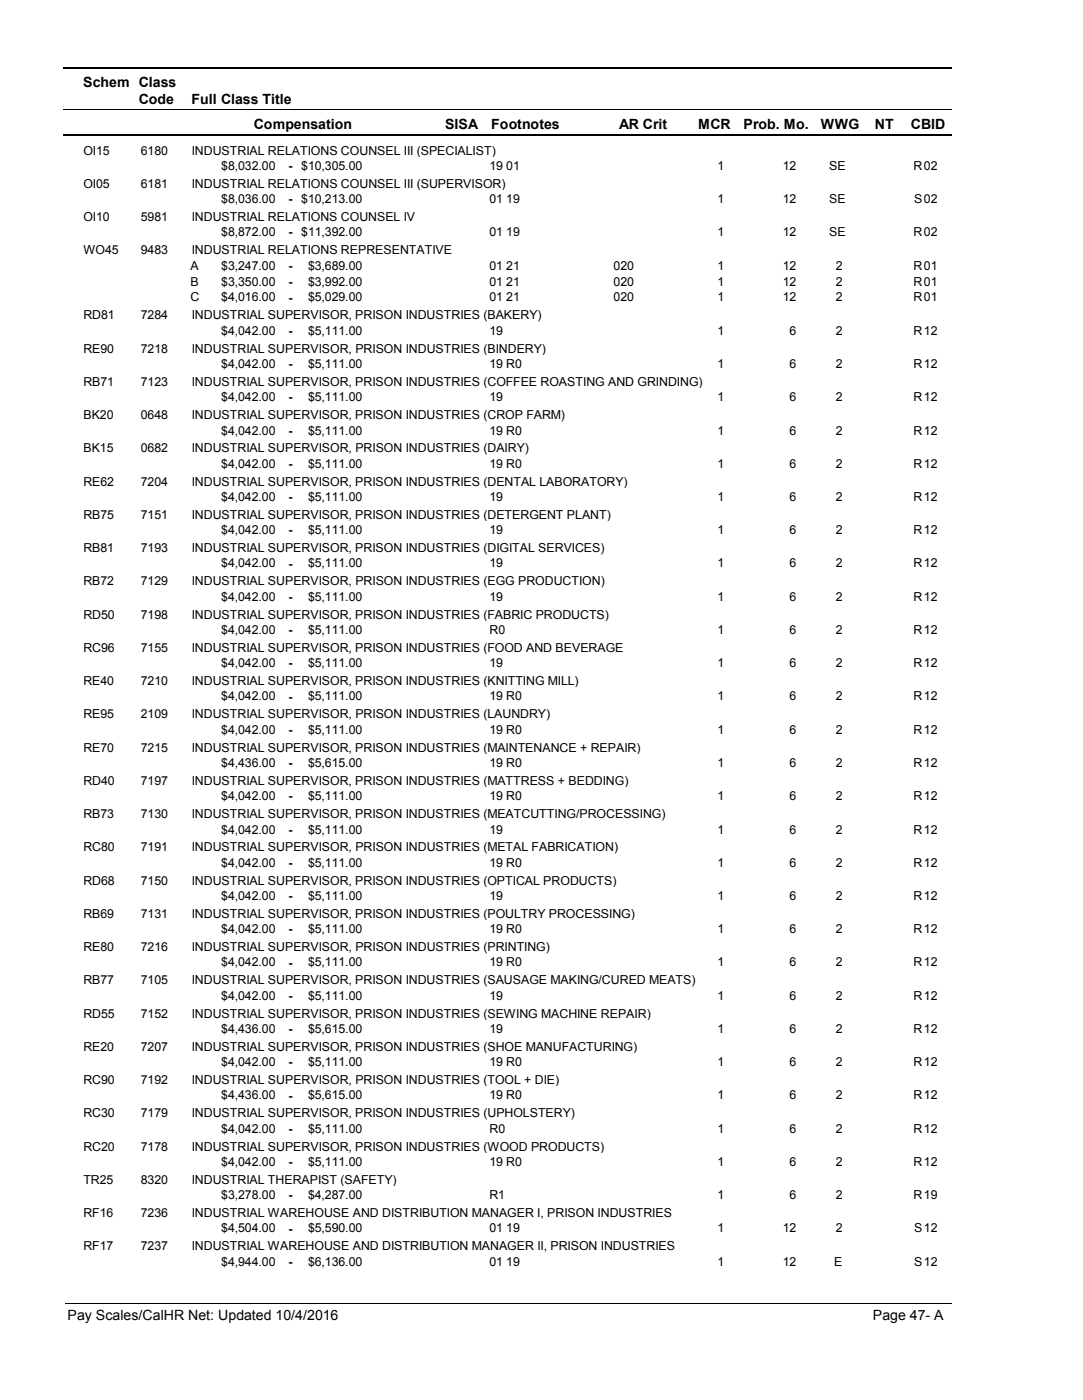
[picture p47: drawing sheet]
<svg xmlns="http://www.w3.org/2000/svg" width="216mm" height="279mm" viewBox="0 0 216 279" stroke-linecap="round" stroke-linejoin="round" font-family="sans-serif">
<defs><g id="words">
<g font-size="2.8">
<text x="16.6" y="17.3">Schem Class</text>
<text x="27.7" y="20.7">Code</text>
<text x="38.2" y="20.7">Full Class Title</text>
<text x="50.6" y="25.7">Compensation</text>
<text x="88.7" y="25.7">SISA</text>
<text x="98" y="25.7">Footnotes</text>
<text x="123.5" y="25.7">AR Crit</text>
<text x="139.2" y="25.7">MCR</text>
<text x="148.3" y="25.7">Prob. Mo.</text>
<text x="163.7" y="25.7">WWG</text>
<text x="174.5" y="25.7">NT</text>
<text x="181.6" y="25.7">CBID</text>
<text x="13.5" y="263.5">Pay Scales/CalHR Net: Updated 10/4/2016</text>
<text x="174.1" y="263.5">Page 47- A</text>
</g>
<g font-size="2.5">
<text x="16.6" y="30.8">OI15</text>
<text x="28.1" y="30.8">6180</text>
<text x="38.2" y="30.8">INDUSTRIAL RELATIONS COUNSEL III (SPECIALIST)</text>
<text x="44.1" y="33.9">$8,032.00</text>
<text x="57.5" y="33.9">-</text>
<text x="60.1" y="33.9">$10,305.00</text>
<text x="97.6" y="33.9">19 01</text>
<text x="143.1" y="33.9">1</text>
<text x="156.1" y="33.9">12</text>
<text x="165.4" y="33.9">SE</text>
<text x="182.2" y="33.9">R</text>
<text x="184.2" y="33.9">02</text>
<text x="16.6" y="37.5">OI05</text>
<text x="28.1" y="37.5">6181</text>
<text x="38.2" y="37.5">INDUSTRIAL RELATIONS COUNSEL III (SUPERVISOR)</text>
<text x="44.1" y="40.6">$8,036.00</text>
<text x="57.5" y="40.6">-</text>
<text x="60.1" y="40.6">$10,213.00</text>
<text x="97.6" y="40.6">01 19</text>
<text x="143.1" y="40.6">1</text>
<text x="156.1" y="40.6">12</text>
<text x="165.4" y="40.6">SE</text>
<text x="182.3" y="40.6">S</text>
<text x="184.2" y="40.6">02</text>
<text x="16.6" y="44.1">OI10</text>
<text x="28.1" y="44.1">5981</text>
<text x="38.2" y="44.1">INDUSTRIAL RELATIONS COUNSEL IV</text>
<text x="44.1" y="47.2">$8,872.00</text>
<text x="57.5" y="47.2">-</text>
<text x="60.1" y="47.2">$11,392.00</text>
<text x="97.6" y="47.2">01 19</text>
<text x="143.1" y="47.2">1</text>
<text x="156.1" y="47.2">12</text>
<text x="165.4" y="47.2">SE</text>
<text x="182.2" y="47.2">R</text>
<text x="184.2" y="47.2">02</text>
<text x="16.6" y="50.7">WO45</text>
<text x="28.1" y="50.7">9483</text>
<text x="38" y="53.8">A</text>
<text x="38.2" y="50.7">INDUSTRIAL RELATIONS REPRESENTATIVE</text>
<text x="44.1" y="53.8">$3,247.00</text>
<text x="57.5" y="53.9">-</text>
<text x="61.4" y="53.8">$3,689.00</text>
<text x="97.6" y="53.8">01 21</text>
<text x="122.4" y="53.8">020</text>
<text x="143.1" y="53.8">1</text>
<text x="156.1" y="53.8">12</text>
<text x="166.6" y="53.8">2</text>
<text x="182.2" y="53.8">R</text>
<text x="184.2" y="53.8">01</text>
<text x="38" y="57">B</text>
<text x="44.1" y="57">$3,350.00</text>
<text x="57.5" y="57">-</text>
<text x="61.4" y="57">$3,992.00</text>
<text x="97.6" y="57">01 21</text>
<text x="122.4" y="57">020</text>
<text x="143.1" y="57">1</text>
<text x="156.1" y="57">12</text>
<text x="166.6" y="57">2</text>
<text x="182.2" y="57">R</text>
<text x="184.2" y="57">01</text>
<text x="16.6" y="63.8">RD81</text>
<text x="28.1" y="63.8">7284</text>
<text x="38" y="60.2">C</text>
<text x="38.2" y="63.8">INDUSTRIAL SUPERVISOR, PRISON INDUSTRIES (BAKERY)</text>
<text x="44.1" y="60.2">$4,016.00</text>
<text x="57.5" y="60.2">-</text>
<text x="61.4" y="60.2">$5,029.00</text>
<text x="97.6" y="60.2">01 21</text>
<text x="122.4" y="60.2">020</text>
<text x="143.1" y="60.2">1</text>
<text x="156.1" y="60.2">12</text>
<text x="166.6" y="60.2">2</text>
<text x="182.2" y="60.2">R</text>
<text x="184.2" y="60.2">01</text>
<text x="16.6" y="70.4">RE90</text>
<text x="28.1" y="70.4">7218</text>
<text x="38.2" y="70.4">INDUSTRIAL SUPERVISOR, PRISON INDUSTRIES (BINDERY)</text>
<text x="44.1" y="66.8">$4,042.00</text>
<text x="57.5" y="66.9">-</text>
<text x="61.4" y="66.8">$5,111.00</text>
<text x="97.6" y="66.8">19</text>
<text x="143.1" y="66.8">1</text>
<text x="157.5" y="66.8">6</text>
<text x="166.6" y="66.8">2</text>
<text x="182.2" y="66.8">R</text>
<text x="184.2" y="66.8">12</text>
<text x="16.6" y="77">RB71</text>
<text x="28.1" y="77">7123</text>
<text x="38.2" y="77">INDUSTRIAL SUPERVISOR, PRISON INDUSTRIES (COFFEE ROASTING AND GRINDING)</text>
<text x="44.1" y="73.4">$4,042.00</text>
<text x="57.5" y="73.5">-</text>
<text x="61.4" y="73.4">$5,111.00</text>
<text x="97.6" y="73.4">19 R0</text>
<text x="143.1" y="73.4">1</text>
<text x="157.5" y="73.4">6</text>
<text x="166.6" y="73.4">2</text>
<text x="182.2" y="73.4">R</text>
<text x="184.2" y="73.4">12</text>
<text x="16.6" y="83.7">BK20</text>
<text x="28.1" y="83.7">0648</text>
<text x="38.2" y="83.7">INDUSTRIAL SUPERVISOR, PRISON INDUSTRIES (CROP FARM)</text>
<text x="44.1" y="80.1">$4,042.00</text>
<text x="57.5" y="80.1">-</text>
<text x="61.4" y="80.1">$5,111.00</text>
<text x="97.6" y="80.1">19</text>
<text x="143.1" y="80.1">1</text>
<text x="157.5" y="80.1">6</text>
<text x="166.6" y="80.1">2</text>
<text x="182.2" y="80.1">R</text>
<text x="184.2" y="80.1">12</text>
<text x="44.1" y="86.7">$4,042.00</text>
<text x="57.5" y="86.8">-</text>
<text x="61.4" y="86.7">$5,111.00</text>
<text x="97.6" y="86.7">19 R0</text>
<text x="143.1" y="86.7">1</text>
<text x="157.5" y="86.7">6</text>
<text x="166.6" y="86.7">2</text>
<text x="182.2" y="86.7">R</text>
<text x="184.2" y="86.7">12</text>
<text x="16.6" y="90.3">BK15</text>
<text x="28.1" y="90.3">0682</text>
<text x="38.2" y="90.3">INDUSTRIAL SUPERVISOR, PRISON INDUSTRIES (DAIRY)</text>
<text x="44.1" y="93.3">$4,042.00</text>
<text x="57.5" y="93.4">-</text>
<text x="61.4" y="93.3">$5,111.00</text>
<text x="97.6" y="93.3">19 R0</text>
<text x="143.1" y="93.3">1</text>
<text x="157.5" y="93.3">6</text>
<text x="166.6" y="93.3">2</text>
<text x="182.2" y="93.3">R</text>
<text x="184.2" y="93.3">12</text>
<text x="16.6" y="96.9">RE62</text>
<text x="28.1" y="96.9">7204</text>
<text x="38.2" y="96.9">INDUSTRIAL SUPERVISOR, PRISON INDUSTRIES (DENTAL LABORATORY)</text>
<text x="44.1" y="100">$4,042.00</text>
<text x="57.5" y="100">-</text>
<text x="61.4" y="100">$5,111.00</text>
<text x="97.6" y="100">19</text>
<text x="143.1" y="100">1</text>
<text x="157.5" y="100">6</text>
<text x="166.6" y="100">2</text>
<text x="182.2" y="100">R</text>
<text x="184.2" y="100">12</text>
<text x="16.6" y="103.6">RB75</text>
<text x="28.1" y="103.6">7151</text>
<text x="38.2" y="103.6">INDUSTRIAL SUPERVISOR, PRISON INDUSTRIES (DETERGENT PLANT)</text>
<text x="44.1" y="106.6">$4,042.00</text>
<text x="57.5" y="106.7">-</text>
<text x="61.4" y="106.6">$5,111.00</text>
<text x="97.6" y="106.6">19</text>
<text x="143.1" y="106.6">1</text>
<text x="157.5" y="106.6">6</text>
<text x="166.6" y="106.6">2</text>
<text x="182.2" y="106.6">R</text>
<text x="184.2" y="106.6">12</text>
<text x="16.6" y="110.2">RB81</text>
<text x="28.1" y="110.2">7193</text>
<text x="38.2" y="110.2">INDUSTRIAL SUPERVISOR, PRISON INDUSTRIES (DIGITAL SERVICES)</text>
<text x="44.1" y="113.2">$4,042.00</text>
<text x="57.5" y="113.3">-</text>
<text x="61.4" y="113.2">$5,111.00</text>
<text x="97.6" y="113.2">19</text>
<text x="143.1" y="113.2">1</text>
<text x="157.5" y="113.2">6</text>
<text x="166.6" y="113.2">2</text>
<text x="182.2" y="113.2">R</text>
<text x="184.2" y="113.2">12</text>
<text x="16.6" y="116.8">RB72</text>
<text x="28.1" y="116.8">7129</text>
<text x="38.2" y="116.8">INDUSTRIAL SUPERVISOR, PRISON INDUSTRIES (EGG PRODUCTION)</text>
<text x="44.1" y="119.9">$4,042.00</text>
<text x="57.5" y="119.9">-</text>
<text x="61.4" y="119.9">$5,111.00</text>
<text x="97.6" y="119.9">19</text>
<text x="143.1" y="119.9">1</text>
<text x="157.5" y="119.9">6</text>
<text x="166.6" y="119.9">2</text>
<text x="182.2" y="119.9">R</text>
<text x="184.2" y="119.9">12</text>
<text x="16.6" y="123.5">RD50</text>
<text x="28.1" y="123.5">7198</text>
<text x="38.2" y="123.5">INDUSTRIAL SUPERVISOR, PRISON INDUSTRIES (FABRIC PRODUCTS)</text>
<text x="16.6" y="130.1">RC96</text>
<text x="28.1" y="130.1">7155</text>
<text x="38.2" y="130.1">INDUSTRIAL SUPERVISOR, PRISON INDUSTRIES (FOOD AND BEVERAGE</text>
<text x="44.1" y="126.5">$4,042.00</text>
<text x="57.5" y="126.6">-</text>
<text x="61.4" y="126.5">$5,111.00</text>
<text x="97.6" y="126.5">R0</text>
<text x="143.1" y="126.5">1</text>
<text x="157.5" y="126.5">6</text>
<text x="166.6" y="126.5">2</text>
<text x="182.2" y="126.5">R</text>
<text x="184.2" y="126.5">12</text>
<text x="16.6" y="136.7">RE40</text>
<text x="28.1" y="136.7">7210</text>
<text x="38.2" y="136.7">INDUSTRIAL SUPERVISOR, PRISON INDUSTRIES (KNITTING MILL)</text>
<text x="44.1" y="133.2">$4,042.00</text>
<text x="57.5" y="133.2">-</text>
<text x="61.4" y="133.2">$5,111.00</text>
<text x="97.6" y="133.2">19</text>
<text x="143.1" y="133.2">1</text>
<text x="157.5" y="133.2">6</text>
<text x="166.6" y="133.2">2</text>
<text x="182.2" y="133.2">R</text>
<text x="184.2" y="133.2">12</text>
<text x="16.6" y="143.4">RE95</text>
<text x="28.1" y="143.4">2109</text>
<text x="38.2" y="143.4">INDUSTRIAL SUPERVISOR, PRISON INDUSTRIES (LAUNDRY)</text>
<text x="44.1" y="139.8">$4,042.00</text>
<text x="57.5" y="139.8">-</text>
<text x="61.4" y="139.8">$5,111.00</text>
<text x="97.6" y="139.8">19 R0</text>
<text x="143.1" y="139.8">1</text>
<text x="157.5" y="139.8">6</text>
<text x="166.6" y="139.8">2</text>
<text x="182.2" y="139.8">R</text>
<text x="184.2" y="139.8">12</text>
<text x="44.1" y="146.4">$4,042.00</text>
<text x="57.5" y="146.5">-</text>
<text x="61.4" y="146.4">$5,111.00</text>
<text x="97.6" y="146.4">19 R0</text>
<text x="143.1" y="146.4">1</text>
<text x="157.5" y="146.4">6</text>
<text x="166.6" y="146.4">2</text>
<text x="182.2" y="146.4">R</text>
<text x="184.2" y="146.4">12</text>
<text x="16.6" y="150">RE70</text>
<text x="28.1" y="150">7215</text>
<text x="38.2" y="150">INDUSTRIAL SUPERVISOR, PRISON INDUSTRIES (MAINTENANCE + REPAIR)</text>
<text x="44.1" y="153.1">$4,436.00</text>
<text x="57.5" y="153.1">-</text>
<text x="61.4" y="153.1">$5,615.00</text>
<text x="97.6" y="153.1">19 R0</text>
<text x="143.1" y="153.1">1</text>
<text x="157.5" y="153.1">6</text>
<text x="166.6" y="153.1">2</text>
<text x="182.2" y="153.1">R</text>
<text x="184.2" y="153.1">12</text>
<text x="16.6" y="156.6">RD40</text>
<text x="28.1" y="156.6">7197</text>
<text x="38.2" y="156.6">INDUSTRIAL SUPERVISOR, PRISON INDUSTRIES (MATTRESS + BEDDING)</text>
<text x="44.1" y="159.7">$4,042.00</text>
<text x="57.5" y="159.7">-</text>
<text x="61.4" y="159.7">$5,111.00</text>
<text x="97.6" y="159.7">19 R0</text>
<text x="143.1" y="159.7">1</text>
<text x="157.5" y="159.7">6</text>
<text x="166.6" y="159.7">2</text>
<text x="182.2" y="159.7">R</text>
<text x="184.2" y="159.7">12</text>
<text x="16.6" y="163.3">RB73</text>
<text x="28.1" y="163.3">7130</text>
<text x="38.2" y="163.3">INDUSTRIAL SUPERVISOR, PRISON INDUSTRIES (MEATCUTTING/PROCESSING)</text>
<text x="44.1" y="166.4">$4,042.00</text>
<text x="57.5" y="166.4">-</text>
<text x="61.4" y="166.4">$5,111.00</text>
<text x="97.6" y="166.4">19</text>
<text x="143.1" y="166.4">1</text>
<text x="157.5" y="166.4">6</text>
<text x="166.6" y="166.4">2</text>
<text x="182.2" y="166.4">R</text>
<text x="184.2" y="166.4">12</text>
<text x="16.6" y="169.9">RC80</text>
<text x="28.1" y="169.9">7191</text>
<text x="38.2" y="169.9">INDUSTRIAL SUPERVISOR, PRISON INDUSTRIES (METAL FABRICATION)</text>
<text x="44.1" y="173">$4,042.00</text>
<text x="57.5" y="173">-</text>
<text x="61.4" y="173">$5,111.00</text>
<text x="97.6" y="173">19 R0</text>
<text x="143.1" y="173">1</text>
<text x="157.5" y="173">6</text>
<text x="166.6" y="173">2</text>
<text x="182.2" y="173">R</text>
<text x="184.2" y="173">12</text>
<text x="16.6" y="176.6">RD68</text>
<text x="28.1" y="176.6">7150</text>
<text x="38.2" y="176.6">INDUSTRIAL SUPERVISOR, PRISON INDUSTRIES (OPTICAL PRODUCTS)</text>
<text x="44.1" y="179.6">$4,042.00</text>
<text x="57.5" y="179.7">-</text>
<text x="61.4" y="179.6">$5,111.00</text>
<text x="97.6" y="179.6">19</text>
<text x="143.1" y="179.6">1</text>
<text x="157.5" y="179.6">6</text>
<text x="166.6" y="179.6">2</text>
<text x="182.2" y="179.6">R</text>
<text x="184.2" y="179.6">12</text>
<text x="16.6" y="183.2">RB69</text>
<text x="28.1" y="183.2">7131</text>
<text x="38.2" y="183.2">INDUSTRIAL SUPERVISOR, PRISON INDUSTRIES (POULTRY PROCESSING)</text>
<text x="16.6" y="189.9">RE80</text>
<text x="28.1" y="189.9">7216</text>
<text x="38.2" y="189.9">INDUSTRIAL SUPERVISOR, PRISON INDUSTRIES (PRINTING)</text>
<text x="44.1" y="186.3">$4,042.00</text>
<text x="57.5" y="186.3">-</text>
<text x="61.4" y="186.3">$5,111.00</text>
<text x="97.6" y="186.3">19 R0</text>
<text x="143.1" y="186.3">1</text>
<text x="157.5" y="186.3">6</text>
<text x="166.6" y="186.3">2</text>
<text x="182.2" y="186.3">R</text>
<text x="184.2" y="186.3">12</text>
<text x="16.6" y="196.5">RB77</text>
<text x="28.1" y="196.5">7105</text>
<text x="38.2" y="196.5">INDUSTRIAL SUPERVISOR, PRISON INDUSTRIES (SAUSAGE MAKING/CURED MEATS)</text>
<text x="44.1" y="192.9">$4,042.00</text>
<text x="57.5" y="192.9">-</text>
<text x="61.4" y="192.9">$5,111.00</text>
<text x="97.6" y="192.9">19 R0</text>
<text x="143.1" y="192.9">1</text>
<text x="157.5" y="192.9">6</text>
<text x="166.6" y="192.9">2</text>
<text x="182.2" y="192.9">R</text>
<text x="184.2" y="192.9">12</text>
<text x="16.6" y="203.1">RD55</text>
<text x="28.1" y="203.1">7152</text>
<text x="38.2" y="203.1">INDUSTRIAL SUPERVISOR, PRISON INDUSTRIES (SEWING MACHINE REPAIR)</text>
<text x="44.1" y="199.5">$4,042.00</text>
<text x="57.5" y="199.6">-</text>
<text x="61.4" y="199.5">$5,111.00</text>
<text x="97.6" y="199.5">19</text>
<text x="143.1" y="199.5">1</text>
<text x="157.5" y="199.5">6</text>
<text x="166.6" y="199.5">2</text>
<text x="182.2" y="199.5">R</text>
<text x="184.2" y="199.5">12</text>
<text x="16.6" y="209.8">RE20</text>
<text x="28.1" y="209.8">7207</text>
<text x="38.2" y="209.8">INDUSTRIAL SUPERVISOR, PRISON INDUSTRIES (SHOE MANUFACTURING)</text>
<text x="44.1" y="206.2">$4,436.00</text>
<text x="57.5" y="206.2">-</text>
<text x="61.4" y="206.2">$5,615.00</text>
<text x="97.6" y="206.2">19</text>
<text x="143.1" y="206.2">1</text>
<text x="157.5" y="206.2">6</text>
<text x="166.6" y="206.2">2</text>
<text x="182.2" y="206.2">R</text>
<text x="184.2" y="206.2">12</text>
<text x="44.1" y="212.8">$4,042.00</text>
<text x="57.5" y="212.8">-</text>
<text x="61.4" y="212.8">$5,111.00</text>
<text x="97.6" y="212.8">19 R0</text>
<text x="143.1" y="212.8">1</text>
<text x="157.5" y="212.8">6</text>
<text x="166.6" y="212.8">2</text>
<text x="182.2" y="212.8">R</text>
<text x="184.2" y="212.8">12</text>
<text x="16.6" y="216.4">RC90</text>
<text x="28.1" y="216.4">7192</text>
<text x="38.2" y="216.4">INDUSTRIAL SUPERVISOR, PRISON INDUSTRIES (TOOL + DIE)</text>
<text x="44.1" y="219.4">$4,436.00</text>
<text x="57.5" y="219.5">-</text>
<text x="61.4" y="219.4">$5,615.00</text>
<text x="97.6" y="219.4">19 R0</text>
<text x="143.1" y="219.4">1</text>
<text x="157.5" y="219.4">6</text>
<text x="166.6" y="219.4">2</text>
<text x="182.2" y="219.4">R</text>
<text x="184.2" y="219.4">12</text>
<text x="16.6" y="223">RC30</text>
<text x="28.1" y="223">7179</text>
<text x="38.2" y="223">INDUSTRIAL SUPERVISOR, PRISON INDUSTRIES (UPHOLSTERY)</text>
<text x="44.1" y="226.1">$4,042.00</text>
<text x="57.5" y="226.1">-</text>
<text x="61.4" y="226.1">$5,111.00</text>
<text x="97.6" y="226.1">R0</text>
<text x="143.1" y="226.1">1</text>
<text x="157.5" y="226.1">6</text>
<text x="166.6" y="226.1">2</text>
<text x="182.2" y="226.1">R</text>
<text x="184.2" y="226.1">12</text>
<text x="16.6" y="229.7">RC20</text>
<text x="28.1" y="229.7">7178</text>
<text x="38.2" y="229.7">INDUSTRIAL SUPERVISOR, PRISON INDUSTRIES (WOOD PRODUCTS)</text>
<text x="44.1" y="232.7">$4,042.00</text>
<text x="57.5" y="232.7">-</text>
<text x="61.4" y="232.7">$5,111.00</text>
<text x="97.6" y="232.7">19 R0</text>
<text x="143.1" y="232.7">1</text>
<text x="157.5" y="232.7">6</text>
<text x="166.6" y="232.7">2</text>
<text x="182.2" y="232.7">R</text>
<text x="184.2" y="232.7">12</text>
<text x="16.6" y="236.3">TR25</text>
<text x="28.1" y="236.3">8320</text>
<text x="38.2" y="236.3">INDUSTRIAL THERAPIST (SAFETY)</text>
<text x="44.1" y="239.3">$3,278.00</text>
<text x="57.5" y="239.4">-</text>
<text x="61.4" y="239.3">$4,287.00</text>
<text x="97.6" y="239.3">R1</text>
<text x="143.1" y="239.3">1</text>
<text x="157.5" y="239.3">6</text>
<text x="166.6" y="239.3">2</text>
<text x="182.2" y="239.3">R</text>
<text x="184.2" y="239.3">19</text>
<text x="16.6" y="242.9">RF16</text>
<text x="28.1" y="242.9">7236</text>
<text x="38.2" y="242.9">INDUSTRIAL WAREHOUSE AND DISTRIBUTION MANAGER I, PRISON INDUSTRIES</text>
<text x="44.1" y="246">$4,504.00</text>
<text x="61.4" y="246">$5,590.00</text>
<text x="97.6" y="246">01 19</text>
<text x="143.1" y="246">1</text>
<text x="156.1" y="246">12</text>
<text x="166.6" y="246">2</text>
<text x="182.3" y="246">S</text>
<text x="184.2" y="246">12</text>
<text x="16.6" y="249.6">RF17</text>
<text x="28.1" y="249.6">7237</text>
<text x="38.2" y="249.6">INDUSTRIAL WAREHOUSE AND DISTRIBUTION MANAGER II, PRISON INDUSTRIES</text>
<text x="57.5" y="246">-</text>
<text x="44.1" y="252.6">$4,944.00</text>
<text x="57.5" y="252.6">-</text>
<text x="61.4" y="252.6">$6,136.00</text>
<text x="97.6" y="252.6">01 19</text>
<text x="143.1" y="252.6">1</text>
<text x="156.1" y="252.6">12</text>
<text x="166.3" y="252.6">E</text>
<text x="182.3" y="252.6">S</text>
<text x="184.2" y="252.6">12</text>
</g>
</g></defs>
<path d="M12.7 13.5h177.1" fill="none" stroke="#000" stroke-width=".36"/>
<path d="M12.7 21.9h177.1" fill="none" stroke="#000" stroke-width=".2"/>
<path d="M12.7 27h177.1" fill="none" stroke="#000" stroke-width=".35"/>
<g fill="#fff">
<path d="M40.4 31.3h16.2v3h-16.2z" fill-rule="evenodd"/>
<path d="M183.9 31.3h4.1v3h-4.1z" fill-rule="evenodd"/>
<path d="M40.4 37.9h16.2v3h-16.2z" fill-rule="evenodd"/>
<path d="M183.9 37.9h4.1v3h-4.1z" fill-rule="evenodd"/>
<path d="M40.4 44.6h16.2v2.9h-16.2z" fill-rule="evenodd"/>
<path d="M183.9 44.6h4.1v2.9h-4.1z" fill-rule="evenodd"/>
<path d="M40.4 51.2h16.2v3h-16.2z" fill-rule="evenodd"/>
<path d="M183.9 51.2h4.1v3h-4.1z" fill-rule="evenodd"/>
<path d="M40.4 54.4h16.2v3h-16.2z" fill-rule="evenodd"/>
<path d="M183.9 54.4h4.1v3h-4.1z" fill-rule="evenodd"/>
<path d="M40.4 57.6h16.2v2.9h-16.2z" fill-rule="evenodd"/>
<path d="M183.9 57.6h4.1v2.9h-4.1z" fill-rule="evenodd"/>
<path d="M40.4 64.2h16.2v3h-16.2z" fill-rule="evenodd"/>
<path d="M183.9 64.2h4.1v3h-4.1z" fill-rule="evenodd"/>
<path d="M40.4 70.8h16.2v3h-16.2z" fill-rule="evenodd"/>
<path d="M183.9 70.8h4.1v3h-4.1z" fill-rule="evenodd"/>
<path d="M40.4 77.5h16.2v2.9h-16.2z" fill-rule="evenodd"/>
<path d="M183.9 77.5h4.1v2.9h-4.1z" fill-rule="evenodd"/>
<path d="M40.4 84.1h16.2v3h-16.2z" fill-rule="evenodd"/>
<path d="M183.9 84.1h4.1v3h-4.1z" fill-rule="evenodd"/>
<path d="M40.4 90.7h16.2v3h-16.2z" fill-rule="evenodd"/>
<path d="M183.9 90.7h4.1v3h-4.1z" fill-rule="evenodd"/>
<path d="M40.4 97.4h16.2v3h-16.2z" fill-rule="evenodd"/>
<path d="M183.9 97.4h4.1v3h-4.1z" fill-rule="evenodd"/>
<path d="M40.4 104h16.2v3h-16.2z" fill-rule="evenodd"/>
<path d="M183.9 104h4.1v3h-4.1z" fill-rule="evenodd"/>
<path d="M40.4 110.6h16.2v3h-16.2z" fill-rule="evenodd"/>
<path d="M183.9 110.6h4.1v3h-4.1z" fill-rule="evenodd"/>
<path d="M40.4 117.3h16.2v3h-16.2z" fill-rule="evenodd"/>
<path d="M183.9 117.3h4.1v3h-4.1z" fill-rule="evenodd"/>
<path d="M40.4 123.9h16.2v3h-16.2z" fill-rule="evenodd"/>
<path d="M183.9 123.9h4.1v3h-4.1z" fill-rule="evenodd"/>
<path d="M40.4 130.5h16.2v3h-16.2z" fill-rule="evenodd"/>
<path d="M183.9 130.5h4.1v3h-4.1z" fill-rule="evenodd"/>
<path d="M40.4 137.2h16.2v3h-16.2z" fill-rule="evenodd"/>
<path d="M183.9 137.2h4.1v3h-4.1z" fill-rule="evenodd"/>
<path d="M40.4 143.8h16.2v3h-16.2z" fill-rule="evenodd"/>
<path d="M183.9 143.8h4.1v3h-4.1z" fill-rule="evenodd"/>
<path d="M40.4 150.4h16.2v3h-16.2z" fill-rule="evenodd"/>
<path d="M183.9 150.4h4.1v3h-4.1z" fill-rule="evenodd"/>
<path d="M40.4 157.1h16.2v3h-16.2z" fill-rule="evenodd"/>
<path d="M183.9 157.1h4.1v3h-4.1z" fill-rule="evenodd"/>
<path d="M40.4 163.7h16.2v3h-16.2z" fill-rule="evenodd"/>
<path d="M183.9 163.7h4.1v3h-4.1z" fill-rule="evenodd"/>
<path d="M40.4 170.4h16.2v2.9h-16.2z" fill-rule="evenodd"/>
<path d="M183.9 170.4h4.1v2.9h-4.1z" fill-rule="evenodd"/>
<path d="M40.4 177h16.2v3h-16.2z" fill-rule="evenodd"/>
<path d="M183.9 177h4.1v3h-4.1z" fill-rule="evenodd"/>
<path d="M40.4 183.7h16.2v2.9h-16.2z" fill-rule="evenodd"/>
<path d="M183.9 183.7h4.1v2.9h-4.1z" fill-rule="evenodd"/>
<path d="M40.4 190.3h16.2v2.9h-16.2z" fill-rule="evenodd"/>
<path d="M183.9 190.3h4.1v2.9h-4.1z" fill-rule="evenodd"/>
<path d="M40.4 196.9h16.2v3h-16.2z" fill-rule="evenodd"/>
<path d="M183.9 196.9h4.1v3h-4.1z" fill-rule="evenodd"/>
<path d="M40.4 203.6h16.2v3h-16.2z" fill-rule="evenodd"/>
<path d="M183.9 203.6h4.1v3h-4.1z" fill-rule="evenodd"/>
<path d="M40.4 210.2h16.2v3h-16.2z" fill-rule="evenodd"/>
<path d="M183.9 210.2h4.1v3h-4.1z" fill-rule="evenodd"/>
<path d="M40.4 216.8h16.2v3h-16.2z" fill-rule="evenodd"/>
<path d="M183.9 216.8h4.1v3h-4.1z" fill-rule="evenodd"/>
<path d="M40.4 223.5h16.2v3h-16.2z" fill-rule="evenodd"/>
<path d="M183.9 223.5h4.1v3h-4.1z" fill-rule="evenodd"/>
<path d="M40.4 230.1h16.2v3h-16.2z" fill-rule="evenodd"/>
<path d="M183.9 230.1h4.1v3h-4.1z" fill-rule="evenodd"/>
<path d="M40.4 236.7h16.2v3h-16.2z" fill-rule="evenodd"/>
<path d="M183.9 236.7h4.1v3h-4.1z" fill-rule="evenodd"/>
<path d="M40.4 243.4h16.2v3h-16.2z" fill-rule="evenodd"/>
<path d="M183.9 243.4h4.1v3h-4.1z" fill-rule="evenodd"/>
<path d="M40.4 250h16.2v3h-16.2z" fill-rule="evenodd"/>
<path d="M183.9 250h4.1v3h-4.1z" fill-rule="evenodd"/>
</g>
<path d="M13.1 260.1h176.7" fill="none" stroke="#000" stroke-width=".2"/>
<use href="#words"/>
</svg>
